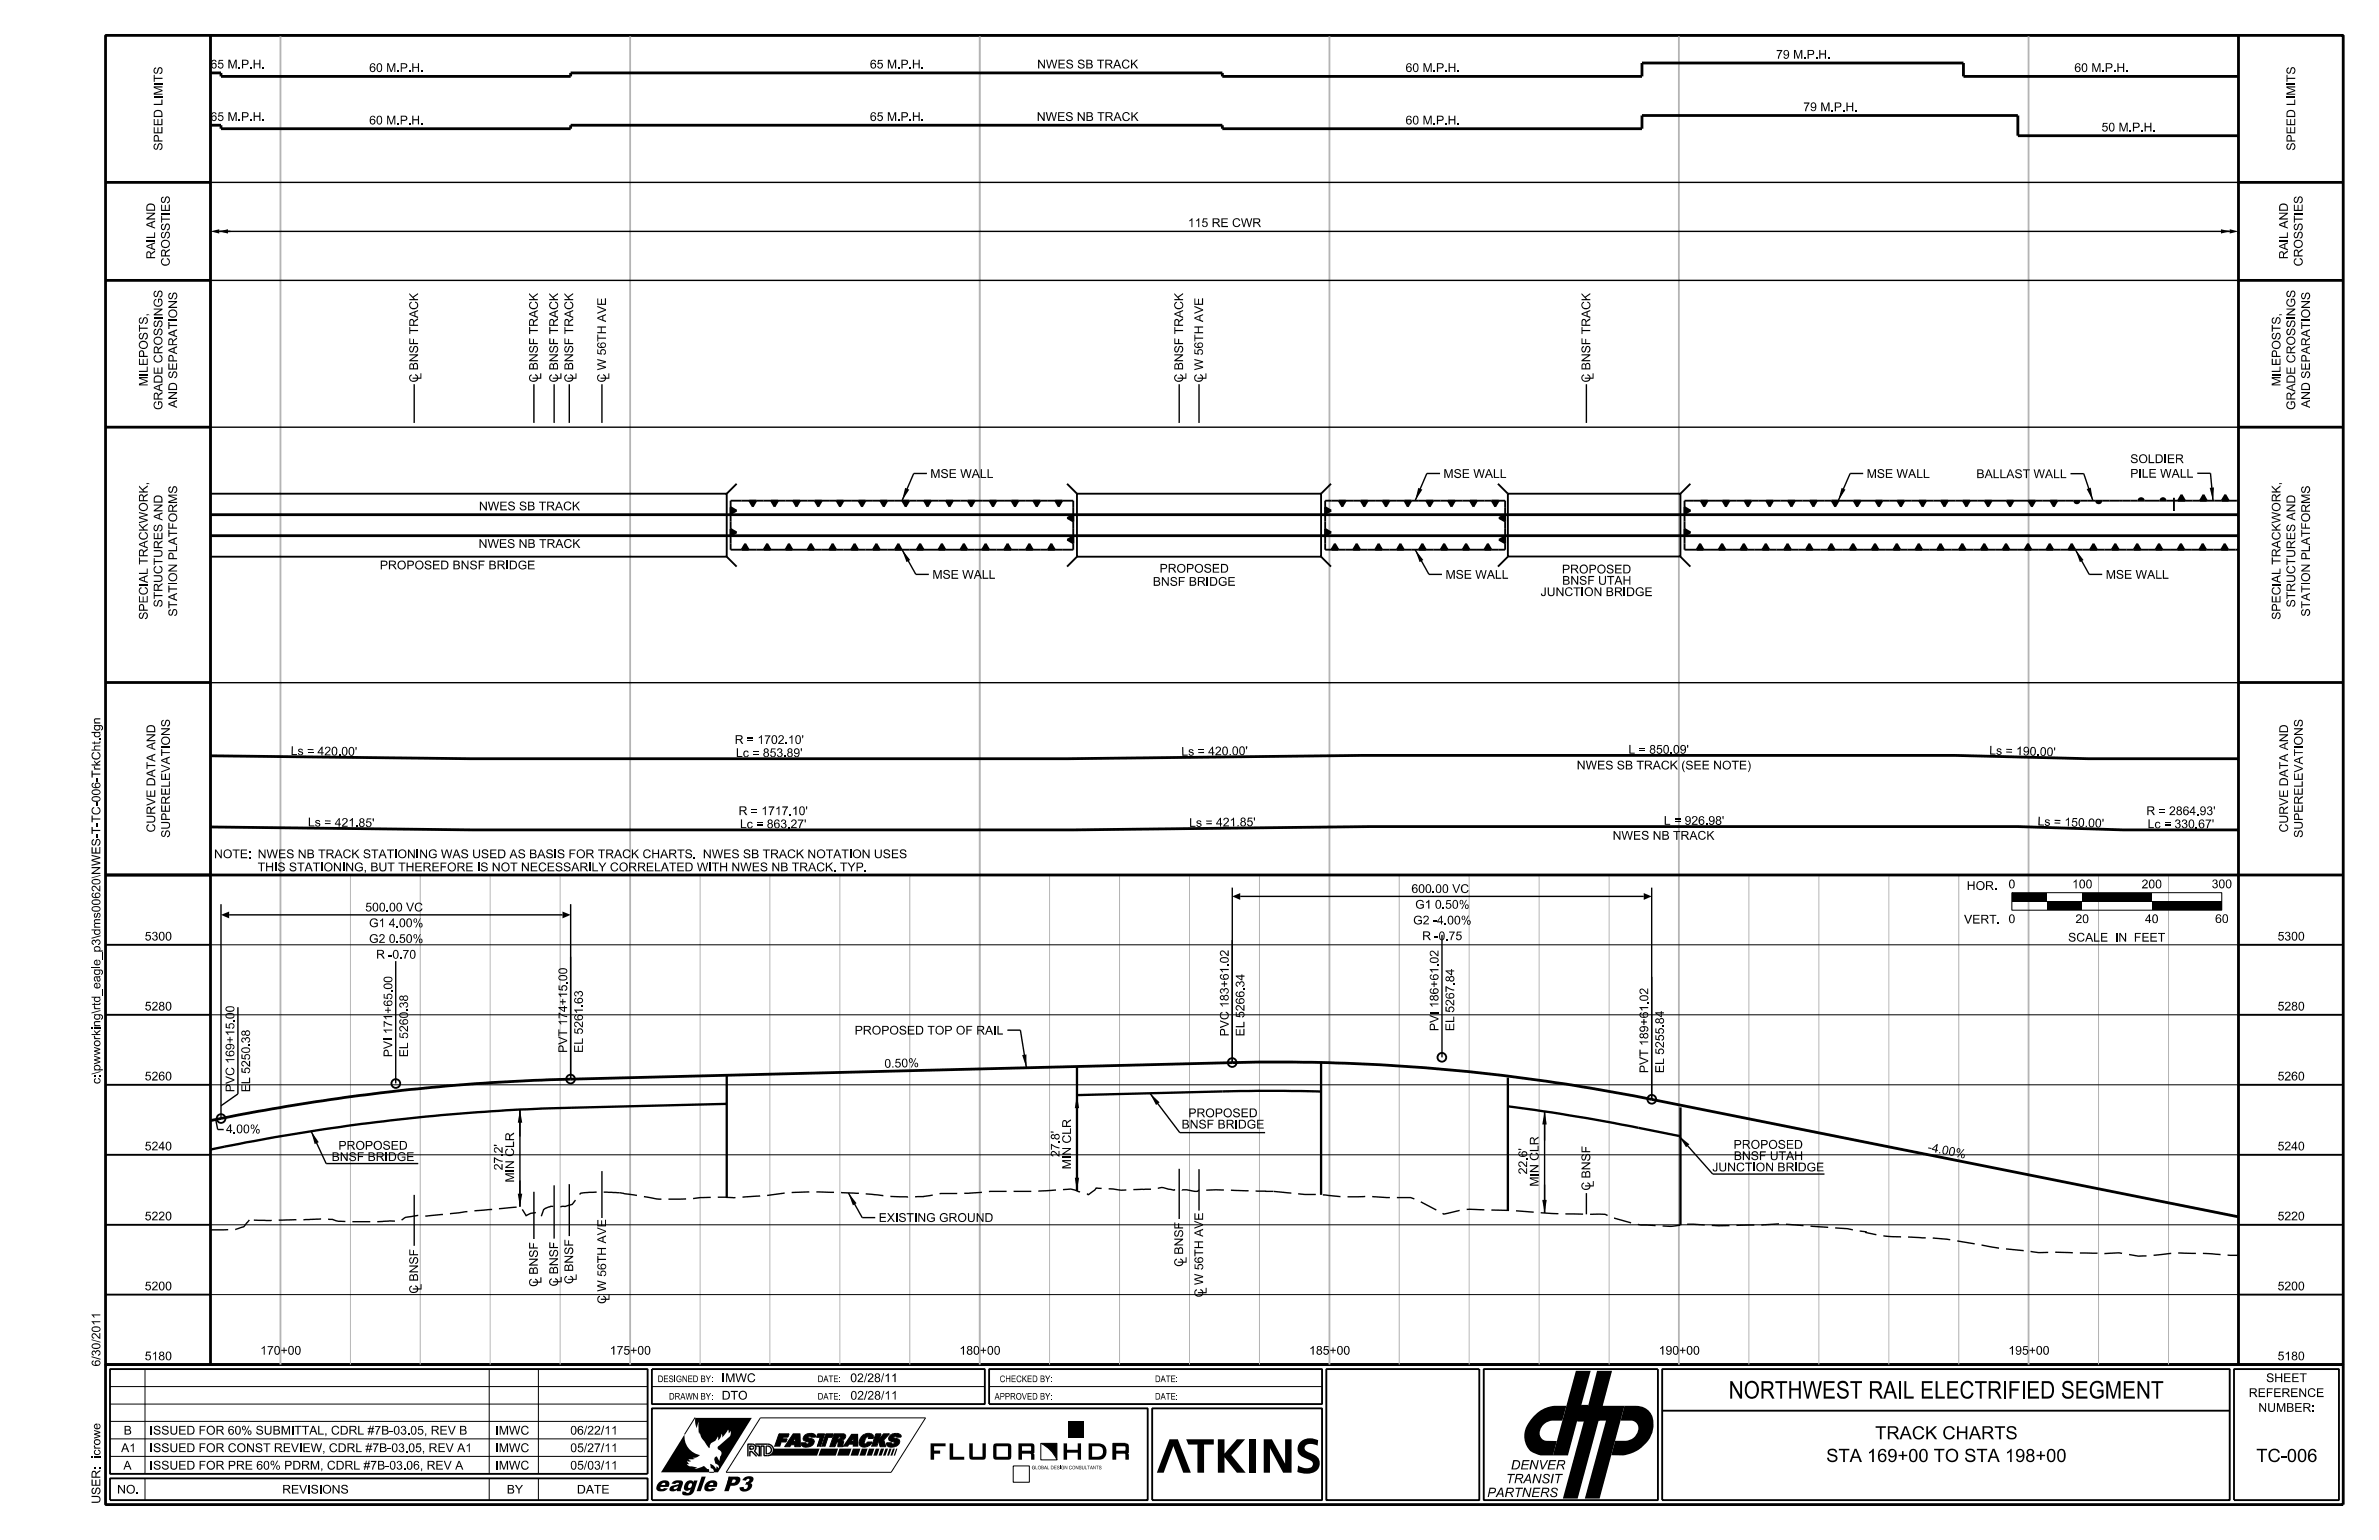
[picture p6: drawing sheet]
<svg xmlns="http://www.w3.org/2000/svg" width="432mm" height="279mm" viewBox="0 0 432 279" stroke-linecap="round" stroke-linejoin="round" font-family="sans-serif">
<defs><g id="words">
<text font-size="3.2" x="313.8" y="253.7">NORTHWEST RAIL ELECTRIFIED SEGMENT</text>
<text font-size="2.7" x="118.7" y="270.6">eagle P3</text>
<g font-size="2.4">
<text x="340.4" y="261.1">TRACK CHARTS</text>
<text x="331.5" y="265.2">STA 169+00 TO STA 198+00</text>
<text x="409.5" y="265.2">TC-006</text>
</g>
<g font-size="1.7">
<text x="273.3" y="269.1">TRANSIT</text>
<text x="274.2" y="266.6">DENVER</text>
<text x="269.9" y="271.6">PARTNERS</text>
</g>
<g font-size="1.6">
<text x="322.4" y="10.6">79 M.P.H.</text>
<text x="29.5" y="17.4" transform="rotate(-90 29.5 17.4)">MI</text>
<text x="29.5" y="14.9" transform="rotate(-90 29.5 14.9)">TS</text>
<text x="38.2" y="12.4">65 M.P.H.</text>
<text x="67" y="13.1">60 M.P.H.</text>
<text x="157.9" y="12.4">65 M.P.H.</text>
<text x="188.2" y="12.4">NWES SB TRACK</text>
<text x="255.1" y="13.1">60 M.P.H.</text>
<text x="376.5" y="13.1">60 M.P.H.</text>
<text x="416.6" y="17.4" transform="rotate(-90 416.6 17.4)">MI</text>
<text x="416.6" y="14.9" transform="rotate(-90 416.6 14.9)">TS</text>
<text x="38.2" y="21.9">65 M.P.H.</text>
<text x="67" y="22.6">60 M.P.H.</text>
<text x="157.9" y="21.9">65 M.P.H.</text>
<text x="188.2" y="21.9">NWES NB TRACK</text>
<text x="255.1" y="22.6">60 M.P.H.</text>
<text x="327.3" y="20.2">79 M.P.H.</text>
<text x="381.4" y="23.8">50 M.P.H.</text>
<text x="29.5" y="27.3" transform="rotate(-90 29.5 27.3)">SPEED LI</text>
<text x="416.6" y="27.3" transform="rotate(-90 416.6 27.3)">SPEED LI</text>
<text x="30.8" y="38.5" transform="rotate(-90 30.8 38.5)">ES</text>
<text x="215.6" y="41.2">115 RE CWR</text>
<text x="417.9" y="38.5" transform="rotate(-90 417.9 38.5)">ES</text>
<text x="28.1" y="47" transform="rotate(-90 28.1 47)">RAI</text>
<text x="28.1" y="43.3" transform="rotate(-90 28.1 43.3)">LAND</text>
<text x="415.3" y="47" transform="rotate(-90 415.3 47)">RAI</text>
<text x="415.3" y="43.3" transform="rotate(-90 415.3 43.3)">LAND</text>
<text x="30.8" y="48.3" transform="rotate(-90 30.8 48.3)">CROSSTI</text>
<text x="417.9" y="48.3" transform="rotate(-90 417.9 48.3)">CROSSTI</text>
<text x="29.5" y="57.4" transform="rotate(-90 29.5 57.4)">NGS</text>
<text x="32.2" y="57.8" transform="rotate(-90 32.2 57.8)">ONS</text>
<text x="416.6" y="57.4" transform="rotate(-90 416.6 57.4)">NGS</text>
<text x="419.3" y="57.8" transform="rotate(-90 419.3 57.8)">ONS</text>
<text x="110" y="64.5" transform="rotate(-90 110 64.5)">56TH AVE</text>
<text x="218.4" y="64.5" transform="rotate(-90 218.4 64.5)">56TH AVE</text>
<text x="26.8" y="70.1" transform="rotate(-90 26.8 70.1)">MIEPOSTS,</text>
<text x="26.8" y="67.6" transform="rotate(-90 26.8 67.6)">L</text>
<text x="75.9" y="69.4" transform="rotate(-90 75.9 69.4)">C BNSF TRACK</text>
<text x="76.5" y="68.9" transform="rotate(-90 76.5 68.9)">L</text>
<text x="97.6" y="69.4" transform="rotate(-90 97.6 69.4)">C BNSF TRACK</text>
<text x="98.2" y="68.9" transform="rotate(-90 98.2 68.9)">L</text>
<text x="101.3" y="69.4" transform="rotate(-90 101.3 69.4)">C BNSF TRACK</text>
<text x="101.9" y="68.9" transform="rotate(-90 101.9 68.9)">L</text>
<text x="104" y="69.4" transform="rotate(-90 104 69.4)">C BNSF TRACK</text>
<text x="104.6" y="68.9" transform="rotate(-90 104.6 68.9)">L</text>
<text x="110" y="69.4" transform="rotate(-90 110 69.4)">C W</text>
<text x="110.6" y="68.9" transform="rotate(-90 110.6 68.9)">L</text>
<text x="214.7" y="69.4" transform="rotate(-90 214.7 69.4)">C BNSF TRACK</text>
<text x="215.4" y="68.9" transform="rotate(-90 215.4 68.9)">L</text>
<text x="218.4" y="69.4" transform="rotate(-90 218.4 69.4)">C W</text>
<text x="219" y="68.9" transform="rotate(-90 219 68.9)">L</text>
<text x="288.6" y="69.4" transform="rotate(-90 288.6 69.4)">C BNSF TRACK</text>
<text x="289.3" y="68.9" transform="rotate(-90 289.3 68.9)">L</text>
<text x="413.9" y="70.1" transform="rotate(-90 413.9 70.1)">MIEPOSTS,</text>
<text x="413.9" y="67.6" transform="rotate(-90 413.9 67.6)">L</text>
<text x="29.5" y="74.4" transform="rotate(-90 29.5 74.4)">GRADE CROSSI</text>
<text x="32.2" y="74" transform="rotate(-90 32.2 74)">AND SEPARATI</text>
<text x="416.6" y="74.4" transform="rotate(-90 416.6 74.4)">GRADE CROSSI</text>
<text x="419.3" y="74" transform="rotate(-90 419.3 74)">AND SEPARATI</text>
<text x="168.9" y="86.7">MSE WALL</text>
<text x="262" y="86.7">MSE WALL</text>
<text x="338.8" y="86.7">MSE WALL</text>
<text x="358.7" y="86.7">BALLAST WALL</text>
<text x="386.6" y="86.7">PILE WALL</text>
<text x="386.6" y="84">SOLDIER</text>
<text x="86.9" y="92.6">NWES SB TRACK</text>
<text x="86.9" y="99.4">NWES NB TRACK</text>
<text x="26.8" y="105.8" transform="rotate(-90 26.8 105.8)">ALTRACKW ORK,</text>
<text x="32.2" y="105.6" transform="rotate(-90 32.2 105.6)">ON PLATFORMS</text>
<text x="69" y="103.3">PROPOSED BNSF BRIDGE</text>
<text x="169.2" y="105">MSE WALL</text>
<text x="209.2" y="106.3">BNSF BRIDGE</text>
<text x="210.5" y="103.9">PROPOSED</text>
<text x="262.4" y="105">MSE WALL</text>
<text x="283.5" y="104">PROPOSED</text>
<text x="283.5" y="106.1">BNSF UTAH</text>
<text x="382.2" y="105">MSE WALL</text>
<text x="413.9" y="105.8" transform="rotate(-90 413.9 105.8)">ALTRACKW ORK,</text>
<text x="419.3" y="105.6" transform="rotate(-90 419.3 105.6)">ON PLATFORMS</text>
<text x="26.8" y="112.4" transform="rotate(-90 26.8 112.4)">SPECI</text>
<text x="29.5" y="110.2" transform="rotate(-90 29.5 110.2)">STRUCTURES AND</text>
<text x="32.2" y="111.9" transform="rotate(-90 32.2 111.9)">STATI</text>
<text x="279.6" y="108.1">JUNCTION BRIDGE</text>
<text x="413.9" y="112.4" transform="rotate(-90 413.9 112.4)">SPECI</text>
<text x="416.6" y="110.2" transform="rotate(-90 416.6 110.2)">STRUCTURES AND</text>
<text x="419.3" y="111.9" transform="rotate(-90 419.3 111.9)">STATI</text>
<text x="18.2" y="134.5" transform="rotate(-90 18.2 134.5)">.gn</text>
<text x="30.8" y="135.3" transform="rotate(-90 30.8 135.3)">ONS</text>
<text x="52.8" y="137" transform="rotate(1 52.8 137)">L s =</text>
<text x="58.1" y="137" transform="rotate(1 58.1 137)">4 2 0 .0 0 ’</text>
<text x="133.3" y="135">R = 1702.10’</text>
<text x="133.6" y="137.4">Lc = 853.89’</text>
<text x="214.4" y="137.1" transform="rotate(-1 214.4 137.1)">L s =</text>
<text x="219.8" y="137.1" transform="rotate(-1 219.8 137.1)">4 2 0 .0 0 ’</text>
<text x="295.6" y="136.7">L = 850.09’</text>
<text x="361" y="136.9" transform="rotate(1 361 136.9)">Ls = 1</text>
<text x="367.1" y="137.1" transform="rotate(1 367.1 137.1)">9</text>
<text x="368.4" y="137.1" transform="rotate(1 368.4 137.1)">0 .0</text>
<text x="371.5" y="137.2" transform="rotate(1 371.5 137.2)">0 ’</text>
<text x="418" y="135.3" transform="rotate(-90 418 135.3)">ONS</text>
<text x="18.2" y="141.1" transform="rotate(-90 18.2 141.1)">TrChtd</text>
<text x="18.2" y="139" transform="rotate(-90 18.2 139)">k</text>
<text x="286.2" y="139.6">NWES SB TRACK (SEE NOTE)</text>
<text x="18.2" y="149.3" transform="rotate(-90 18.2 149.3)">TC-</text>
<text x="18.2" y="145.6" transform="rotate(-90 18.2 145.6)">006-</text>
<text x="55.9" y="149.9" transform="rotate(1 55.9 149.9)">L s =</text>
<text x="61.2" y="150" transform="rotate(1 61.2 150)">4 2 1 .8 5 ’</text>
<text x="134.1" y="147.9">R = 1717.10’</text>
<text x="221.2" y="150" transform="rotate(-1 221.2 150)">4 2 1 .8 5 ’</text>
<text x="302" y="149.7">L = 926.98’</text>
<text x="369.8" y="149.8" transform="rotate(2 369.8 149.8)">Ls = 1</text>
<text x="375.9" y="150" transform="rotate(2 375.9 150)">5</text>
<text x="377.1" y="150" transform="rotate(2 377.1 150)">0 .0</text>
<text x="389.6" y="147.9">R = 2864.93’</text>
<text x="18.2" y="151.3" transform="rotate(-90 18.2 151.3)">T-</text>
<text x="28.2" y="151" transform="rotate(-90 28.2 151)">CURVE DATA AND</text>
<text x="30.8" y="152" transform="rotate(-90 30.8 152)">SUPERELEVATI</text>
<text x="38.8" y="155.7">NOTE:NWES NB TRACK STATIONING WAS USED AS BASIS FOR TRACK CHARTS.</text>
<text x="127.8" y="155.7">NWES SB TRACK NOTATION USES</text>
<text x="134.3" y="150.3">Lc = 863.27’</text>
<text x="215.8" y="150" transform="rotate(-1 215.8 150)">L s =</text>
<text x="292.7" y="152.3">NWES NB TRACK</text>
<text x="380.2" y="150.1" transform="rotate(2 380.2 150.1)">0 ’</text>
<text x="389.8" y="150.3">Lc = 330.67’</text>
<text x="415.3" y="151" transform="rotate(-90 415.3 151)">CURVE DATA AND</text>
<text x="418" y="152" transform="rotate(-90 418 152)">SUPERELEVATI</text>
<text x="18.2" y="158.7" transform="rotate(-90 18.2 158.7)">NW ES-</text>
<text x="46.8" y="158.1">THIS STATIONING, BUT THEREFORE IS NOT NECESSARILY CORRELATED WITH NWES NB TRACK. TYP.</text>
<text x="357" y="161.5">HOR. 0</text>
<text x="376.1" y="161.2">100</text>
<text x="388.7" y="161.2">200</text>
<text x="401.4" y="161.1">300</text>
<text x="66.3" y="165.4">500.00 VC</text>
<text x="256.2" y="162">600.00 VC</text>
<text x="256.5" y="167.7">G2 -4.00%</text>
<text x="256.9" y="164.9">G1 0.50%</text>
<text x="356.5" y="167.6">VERT. 0</text>
<text x="376.7" y="167.5">20</text>
<text x="389.3" y="167.5">40</text>
<text x="402" y="167.5">60</text>
<text x="18.2" y="169.7" transform="rotate(-90 18.2 169.7)">d</text>
<text x="26.3" y="170.6">5300</text>
<text x="67" y="168.2">G1 4.00%</text>
<text x="67" y="171.1">G2 0.50%</text>
<text x="68.3" y="173.9">R -0.70</text>
<text x="258.1" y="170.6">R -0.75</text>
<text x="375.4" y="170.8">SCALE</text>
<text x="384" y="170.8">IN</text>
<text x="387.6" y="170.8">FEET</text>
<text x="413.4" y="170.6">5300</text>
<text x="18.2" y="175.2" transform="rotate(-90 18.2 175.2)">e</text>
<text x="71.2" y="179.5" transform="rotate(-90 71.2 179.5)">0</text>
<text x="102.9" y="178" transform="rotate(-90 102.9 178)">0</text>
<text x="223" y="174.8" transform="rotate(-90 223 174.8)">0</text>
<text x="225.9" y="179.2" transform="rotate(-90 225.9 179.2)">3</text>
<text x="261.1" y="174.8" transform="rotate(-90 261.1 174.8)">0</text>
<text x="263.9" y="178.2" transform="rotate(-90 263.9 178.2)">8</text>
<text x="18.2" y="183.3" transform="rotate(-90 18.2 183.3)">rd</text>
<text x="26.3" y="183.3">5280</text>
<text x="42.5" y="184.9" transform="rotate(-90 42.5 184.9)">00</text>
<text x="74.1" y="182.9" transform="rotate(-90 74.1 182.9)">3</text>
<text x="105.8" y="184" transform="rotate(-90 105.8 184)">1.3</text>
<text x="105.8" y="182.1" transform="rotate(-90 105.8 182.1)">6</text>
<text x="263.9" y="183.8" transform="rotate(-90 263.9 183.8)">5267.4</text>
<text x="299.2" y="181.7" transform="rotate(-90 299.2 181.7)">0</text>
<text x="302" y="185.8" transform="rotate(-90 302 185.8)">8</text>
<text x="413.4" y="183.3">5280</text>
<text x="18.2" y="187.9" transform="rotate(-90 18.2 187.9)">kn</text>
<text x="45.4" y="189.3" transform="rotate(-90 45.4 189.3)">3</text>
<text x="71.2" y="191.8" transform="rotate(-90 71.2 191.8)">PVI171+65.0</text>
<text x="74.1" y="191.8" transform="rotate(-90 74.1 191.8)">EL5260.8</text>
<text x="102.9" y="191" transform="rotate(-90 102.9 191)">PVT 174+15.0</text>
<text x="105.8" y="191" transform="rotate(-90 105.8 191)">EL526</text>
<text x="155.1" y="187.7">PROPOSED TOP OF RAIL</text>
<text x="223" y="188" transform="rotate(-90 223 188)">PVC 183+61.2</text>
<text x="225.9" y="188" transform="rotate(-90 225.9 188)">EL5266.4</text>
<text x="261.1" y="187.1" transform="rotate(-90 261.1 187.1)">PVI186+61.2</text>
<text x="263.9" y="187.1" transform="rotate(-90 263.9 187.1)">EL</text>
<text x="18.2" y="196.7" transform="rotate(-90 18.2 196.7)">c:p</text>
<text x="18.2" y="195" transform="rotate(-90 18.2 195)">\wworig\t_eagl_p3\ms00620\</text>
<text x="26.3" y="196">5260</text>
<text x="42.5" y="196.7" transform="rotate(-90 42.5 196.7)">VC 169+15.</text>
<text x="45.4" y="196.7" transform="rotate(-90 45.4 196.7)">L5250.8</text>
<text x="160.5" y="193.7" transform="rotate(-1 160.5 193.7)">0 .5 0 %</text>
<text x="299.2" y="194.7" transform="rotate(-90 299.2 194.7)">PVT 189+61.2</text>
<text x="302" y="194.7" transform="rotate(-90 302 194.7)">EL5255.4</text>
<text x="413.4" y="196">5260</text>
<text x="42.5" y="198.2" transform="rotate(-90 42.5 198.2)">P</text>
<text x="45.4" y="198.2" transform="rotate(-90 45.4 198.2)">E</text>
<text x="215.7" y="202.7">PROPOSED</text>
<text x="26.3" y="208.7">5240</text>
<text x="41" y="205.6">4.00%</text>
<text x="61.4" y="208.6">PROPOSED</text>
<text x="91.2" y="209.2" transform="rotate(-90 91.2 209.2)">2</text>
<text x="192.3" y="209.9" transform="rotate(-90 192.3 209.9)">27.’</text>
<text x="192.3" y="206.8" transform="rotate(-90 192.3 206.8)">8</text>
<text x="194.4" y="209.7" transform="rotate(-90 194.4 209.7)">N CLR</text>
<text x="214.5" y="204.8">BNSF BRIDGE</text>
<text x="277.2" y="210" transform="rotate(-90 277.2 210)">6</text>
<text x="288.6" y="209.2" transform="rotate(-90 288.6 209.2)">F</text>
<text x="314.7" y="208.4">PROPOSED</text>
<text x="349.8" y="208.8" transform="rotate(11 349.8 208.8)">-4 .0</text>
<text x="353.5" y="209.6" transform="rotate(11 353.5 209.6)">0 %</text>
<text x="413.4" y="208.7">5240</text>
<text x="60.2" y="210.6">BNSF BRIDGE</text>
<text x="93.3" y="214.6" transform="rotate(-90 93.3 214.6)">MI</text>
<text x="93.3" y="212.1" transform="rotate(-90 93.3 212.1)">N CLR</text>
<text x="194.4" y="212.1" transform="rotate(-90 194.4 212.1)">MI</text>
<text x="277.2" y="213.1" transform="rotate(-90 277.2 213.1)">22.’</text>
<text x="279.3" y="215.3" transform="rotate(-90 279.3 215.3)">MI</text>
<text x="279.3" y="212.8" transform="rotate(-90 279.3 212.8)">N CLR</text>
<text x="289.3" y="215.4" transform="rotate(-90 289.3 215.4)">L</text>
<text x="310.8" y="212.5">JUNCTION BRIDGE</text>
<text x="314.7" y="210.5">BNSF UTAH</text>
<text x="26.3" y="221.4">5220</text>
<text x="159.5" y="221.7">EXISTING GROUND</text>
<text x="288.6" y="216" transform="rotate(-90 288.6 216)">C BNS</text>
<text x="413.4" y="221.4">5220</text>
<text x="97.6" y="233.5" transform="rotate(-90 97.6 233.5)">C BNSF</text>
<text x="98.3" y="232.9" transform="rotate(-90 98.3 232.9)">L</text>
<text x="101.3" y="233.4" transform="rotate(-90 101.3 233.4)">C BNSF</text>
<text x="101.9" y="232.8" transform="rotate(-90 101.9 232.8)">L</text>
<text x="104" y="233" transform="rotate(-90 104 233)">C BNSF</text>
<text x="104.7" y="232.4" transform="rotate(-90 104.7 232.4)">L</text>
<text x="110" y="231.6" transform="rotate(-90 110 231.6)">56TH AVE</text>
<text x="214.7" y="229.8" transform="rotate(-90 214.7 229.8)">C BNSF</text>
<text x="215.4" y="229.3" transform="rotate(-90 215.4 229.3)">L</text>
<text x="218.4" y="230.5" transform="rotate(-90 218.4 230.5)">56TH AVE</text>
<text x="26.3" y="234.1">5200</text>
<text x="75.9" y="234.7" transform="rotate(-90 75.9 234.7)">C BNSF</text>
<text x="76.5" y="234.1" transform="rotate(-90 76.5 234.1)">L</text>
<text x="110" y="236.6" transform="rotate(-90 110 236.6)">C</text>
<text x="110" y="234.4" transform="rotate(-90 110 234.4)">W</text>
<text x="110.6" y="236" transform="rotate(-90 110.6 236)">L</text>
<text x="218.4" y="235.4" transform="rotate(-90 218.4 235.4)">C W</text>
<text x="219" y="234.8" transform="rotate(-90 219 234.8)">L</text>
<text x="413.4" y="234.1">5200</text>
<text x="18.2" y="243" transform="rotate(-90 18.2 243)">2</text>
<text x="47.2" y="245.8">170+00</text>
<text x="110.7" y="245.8">175+00</text>
<text x="174.1" y="245.8">180+00</text>
<text x="237.6" y="245.8">185+00</text>
<text x="301.1" y="245.8">190+00</text>
<text x="364.5" y="245.8">195+00</text>
<text x="18.2" y="247.9" transform="rotate(-90 18.2 247.9)">6/0/011</text>
<text x="18.2" y="246.1" transform="rotate(-90 18.2 246.1)">3</text>
<text x="26.3" y="246.8">5180</text>
<text x="131" y="250.8">IMWC</text>
<text x="154.3" y="250.8">02/28/11</text>
<text x="411.3" y="250.8">SHEET</text>
<text x="413.4" y="246.8">5180</text>
<text x="131" y="253.9">DTO</text>
<text x="154.4" y="253.9">02/28/11</text>
<text x="408.2" y="253.5">REFERENCE</text>
<text x="409.9" y="256.2">NUMBER:</text>
<text x="22" y="263.4">A1</text>
<text x="22.5" y="260.3">B</text>
<text x="27.2" y="263.4">ISSUED FOR CONST REVIEW, CDRL #7B-03.05, REV A1</text>
<text x="27.2" y="260.3">ISSUED FOR 60% SUBMITTAL, CDRL #7B-03.05, REV B</text>
<text x="89.9" y="260.3">IMWC</text>
<text x="89.9" y="263.4">IMWC</text>
<text x="103.5" y="263.4">05/27/11</text>
<text x="103.5" y="260.3">06/22/11</text>
<text x="18.2" y="264.1" transform="rotate(-90 18.2 264.1)">cowe</text>
<text x="22.4" y="266.6">A</text>
<text x="27.2" y="266.6">ISSUED FOR PRE 60% PDRM, CDRL #7B-03.06, REV A</text>
<text x="89.9" y="266.6">IMWC</text>
<text x="103.5" y="266.6">05/03/11</text>
<text x="18.2" y="272.8" transform="rotate(-90 18.2 272.8)">USER: ir</text>
<text x="21.3" y="271">NO.</text>
<text x="51.2" y="271">REVISIONS</text>
<text x="92" y="271">BY</text>
<text x="104.7" y="271">DATE</text>
</g>
<g font-size="1.2">
<text x="119.4" y="250.8">DESIGNED BY:</text>
<text x="148.4" y="250.8">DATE:</text>
<text x="181.5" y="250.8">CHECKED BY:</text>
<text x="209.6" y="250.8">DATE:</text>
<text x="121.4" y="253.9">DRAWN BY:</text>
<text x="148.4" y="253.9">DATE:</text>
<text x="180.5" y="253.9">APPROVED BY:</text>
<text x="209.6" y="253.9">DATE:</text>
</g>
<text font-size=".6" x="187.3" y="266.6">GLOBAL DESIGN CONSULTANTS</text>
</g></defs>
<g fill="none" stroke="#000" stroke-width=".34">
<path d="M38.2 89.6h93.7v11.4h-93.7M132.6 90.8h62.2v8.9h-62.2zM132.6 92l1.1 .6-1.1 .7M132.6 96l1.1 .6-1.1 .6M133.7 87.8l-1.8 1.8M134.6 99.7l.7-1.1 .6 1.1M137.3 90.8l-.7 1.1-.6-1.1M138.6 99.7l.6-1.1 .7 1.1M141.2 90.8l-.6 1.1-.7-1.1M142.6 99.7l.6-1.1 .6 1.1M145.2 90.8l-.6 1.1-.7-1.1M146.5 99.7l.7-1.1 .6 1.1"/>
<path d="M149.2 90.8l-.7 1.1-.6-1.1M150.5 99.7l.6-1.1 .7 1.1M153.1 90.8l-.6 1.1-.7-1.1M154.5 99.7l.6-1.1 .7 1.1M157.1 90.8l-.6 1.1-.7-1.1M158.4 99.7l.7-1.1 .6 1.1M161 90.8l-.6 1.1-.6-1.1M162.4 99.7l.7-1.1 .6 1.1M165 90.8l-.6 1.1-.6-1.1M166.4 99.7l.6-1.1 .6 1.1M169 90.8l-.7 1.1-.6-1.1M170.3 99.7l.7-1.1 .6 1.1"/>
<path d="M173 90.8l-.7 1.1-.6-1.1M174.3 99.7l.6-1.1 .7 1.1M176.9 90.8l-.6 1.1-.7-1.1M178.3 99.7l.6-1.1 .6 1.1M180.9 90.8l-.7 1.1-.6-1.1M182.2 99.7l.7-1.1 .6 1.1M184.9 90.8l-.7 1.1-.6-1.1M186.2 99.7l.6-1.1 .7 1.1M188.8 90.8l-.6 1.1-.7-1.1M190.2 99.7l.6-1.1 .7 1.1M192.8 90.8l-.6 1.1-.7-1.1M193.7 87.8l1.8 1.8"/>
<path d="M194.8 97.3l-1.1 .6 1.1 .7M194.8 93.3l-1.1 .7 1.1 .6M195.5 89.6h44.3v11.4h-44.3zM240.5 90.8h32.7v8.9h-32.7zM240.5 92l1.1 .6-1.1 .7M240.5 96l1.1 .6-1.1 .6M241.6 87.8l-1.8 1.8M241.7 99.7l.6-1.1 .6 1.1M244.3 90.8l-.7 1.1-.6-1.1M245.6 99.7l.6-1.1 .7 1.1M248.2 90.8l-.6 1.1-.6-1.1M249.6 99.7l.6-1.1 .7 1.1"/>
<path d="M252.2 90.8l-.6 1.1-.7-1.1M253.5 99.7l.7-1.1 .6 1.1M256.2 90.8l-.7 1.1-.6-1.1M257.5 99.7l.7-1.1 .6 1.1M260.1 90.8l-.6 1.1-.6-1.1M261.5 99.7l.6-1.1 .6 1.1M264.1 90.8l-.6 1.1-.7-1.1M265.5 99.7l.6-1.1 .6 1.1M268.1 90.8l-.7 1.1-.6-1.1M269.4 99.7l.7-1.1 .6 1.1M271.9 87.8l1.8 1.8M272 90.8l-.6 1.1-.6-1.1"/>
<path d="M273.2 97.3l-1.1 .6 1.1 .7M273.2 93.3l-1.1 .7 1.1 .6M273.7 89.6h31.3v11.4h-31.3zM305.8 92l1 .6-1 .7M305.8 96l1 .6-1 .6M306.8 87.8l-1.8 1.8M307.9 99.7l.7-1.1 .6 1.1M310 90.8l-.7 1.1-.6-1.1M311.9 99.7l.7-1.1 .6 1.1M313.9 90.8l-.6 1.1-.7-1.1M315.9 99.7l.6-1.1 .6 1.1M317.9 90.8l-.6 1.1-.7-1.1"/>
<path d="M319.9 99.7l.6-1.1 .6 1.1M321.8 90.8l-.6 1.1-.6-1.1M323.8 99.7l.6-1.1 .7 1.1M325.8 90.8l-.6 1.1-.7-1.1M327.8 99.7l.6-1.1 .6 1.1M329.8 90.8l-.7 1.1-.6-1.1M331.8 99.7l.6-1.1 .6 1.1M333.7 90.8l-.6 1.1-.6-1.1M335.7 99.7l.6-1.1 .7 1.1M337.7 90.8l-.6 1.1-.7-1.1M339.7 99.7l.6-1.1 .7 1.1M341.7 90.8l-.7 1.1-.6-1.1"/>
<path d="M343.6 99.7l.7-1.1 .6 1.1M345.7 90.8l-.7 1.1-.6-1.1M347.6 99.7l.7-1.1 .6 1.1M349.6 90.8l-.6 1.1-.7-1.1M351.6 99.7l.6-1.1 .6 1.1M353.6 90.8l-.7 1.1-.6-1.1M355.5 99.7l.7-1.1 .6 1.1M357.5 90.8l-.6 1.1-.6-1.1M359.5 99.7l.7-1.1 .6 1.1M361.5 90.8l-.6 1.1-.7-1.1M363.5 99.7l.6-1.1 .6 1.1M365.5 90.8l-.7 1.1-.6-1.1"/>
<path d="M367.5 99.7l.6-1.1 .6 1.1M369.4 90.8l-.6 1.1-.6-1.1M371.4 99.7l.6-1.1 .7 1.1M373.4 90.8l-.6 1.1-.7-1.1M375.4 99.7l.6-1.1 .7 1.1M379.3 99.7l.7-1.1 .6 1.1M383.3 99.7l.6-1.1 .7 1.1M387.3 99.7l.6-1.1 .6 1.1M391.2 99.7l.7-1.1 .6 1.1M394.6 90.3v2.4M395.2 99.7l.7-1.1 .6 1.1M396.6 90.8l-.6-1.1-.7 1.1"/>
<path d="M399.2 99.7l.6-1.1 .6 1.1M400.5 90.8l-.6-1.1-.6 1.1M403.2 99.7l.6-1.1 .6 1.1M404.5 90.8l-.6-1.1-.6 1.1M406.3 90.8h-100.5v8.9h100.5M131.9 101l1.8 1.8M195.5 101l-1.8 1.8M239.8 101l1.8 1.8M273.7 101l-1.8 1.8M305 101l1.8 1.8M19.2 158.8h19M406.3 158.8h19"/>
<path d="M19.2 171.4h19M406.3 171.4h19M19.2 184.1h19M19.2 196.8h19M406.3 184.1h19M406.3 196.8h19M19.2 209.5h19M406.3 209.5h19M19.2 222.2h19M19.2 234.9h19M406.3 222.2h19M406.3 234.9h19"/>
<path d="M20 248.4h97.5v19h-97.5zM118.3 248.4h60.5v6.3h-60.5zM118.3 255.5h90v16.7h-90zM179.5 248.4h60.5v6.3h-60.5zM209.1 255.5h30.9v16.7h-30.9zM240.7 248.4h27.8v23.8h-27.8zM269.3 248.4h31.6v23.8h-31.6zM287 255.1h1.3l-.8 2.6h-1.2zM290.9 255.1l-.7 2.6M301.7 255.9h103M301.7 248.4h103v23.8h-103zM405.5 248.4h19v23.8h-19z"/>
<path d="M20 268.2h97.5v4h-97.5z"/>
<circle cx="71.8" cy="196.6" r=".8"/>
<circle cx="103.6" cy="195.8" r=".79"/>
<circle cx="223.6" cy="192.8" r=".79"/>
<circle cx="261.7" cy="191.8" r=".79"/>
<circle cx="299.8" cy="199.4" r=".8"/>
<circle cx="40.1" cy="202.9" r=".8"/>
</g>
<g fill="none" stroke="#000" stroke-width=".18">
<path d="M38.2 158.8h368.1M38.2 171.4h368.1M365.2 162h38.1v3.1h-38.1zM38.2 184.1h368.1M38.2 196.8h368.1M38.2 209.5h368.1M38.2 222.2h368.1M38.2 234.9h368.1M20 251.6h97.5M20 254.7h97.5M20 257.9h97.5M26.3 248.4v19"/>
<path d="M88.8 248.4v19M97.7 248.4v19M118.3 251.6h60.5M126.2 257.2l-2 3M138 257.2h30l-6.3 9.9h-29.9zM179.5 251.6h60.5M20 261.1h97.5M20 264.2h97.5M26.3 268.2v4M88.8 268.2v4M97.7 268.2v4M128.7 267.1h.9"/>
<path d="M141.9 261.6h.8l.2-.5h-.8l.1-.4h.8l.2-.6h-1.8l-.8 2.4M144 260.1h1.2l.1 2.4h-1v-.4h-.7l-.2 .4h-1zM144.4 260.7v.8h-.5zM146.1 260.4a1.47 1.47 0 0 1 1.9 .1v.2h-.9a.19 .19 0 0 0-.2-.1 .19 .19 0 0 0-.1 .3 .92 .92 0 0 1 1 .8 1.46 1.46 0 0 1-2.3 .4l-.1-.3h.9l.2 .2 .3-.2a.46 .46 0 0 0-.6-.3 .51 .51 0 0 1-.5-.4 .51 .51 0 0 1 .3-.6zM146.8 260.6h.1M148.3 262.5l.6-1.7h-.7l.2-.7h1.2l-.7 2.4M149.7 262.5l.6-1.7h.7l.2-.7h-1.3l-.8 2.4M151.4 260.1h1.5a.53 .53 0 0 1 .6 .6 .53 .53 0 0 1-.6 .5l.2 .3-.1 1h-.9v-.8l-.2-.1-.3 .9h-1zM152.2 260.7h.3a.3 .3 0 0 1-.1 .3 .3 .3 0 0 1-.4 .1zM154.9 260.7v.8h-.4zM156.9 261.8v-.1a1.17 1.17 0 0 1 .7-1v.3h.9a.89 .89 0 0 0-.4-.9 .89 .89 0 0 0-1.1 .1 1.66 1.66 0 0 0-1 2 1.46 1.46 0 0 0 2.3-.6h-.9l-.2 .3h-.2M156.9 261.8h.1"/>
<path d="M156.9 261.8v.1M156.9 261.9h.1M157 261.9h.1M159.1 262.5l.4-1 .2 1h1.1l-.4-1.2 1-1.2h-1l-.8 .9 .3-.9h-.9l-.8 2.4M161.6 260.4a1.39 1.39 0 0 1 2 .1l-.1 .2h-.8a.19 .19 0 0 0-.3-.1 .19 .19 0 0 0-.1 .3 .95 .95 0 0 1 1 .8 1.49 1.49 0 0 1-2.4 .4v-.3h1v.1l.3 .1a.2 .2 0 0 0 .1-.2 .2 .2 0 0 0-.2-.2l-.2-.1a.61 .61 0 0 1-.6-.4 .61 .61 0 0 1 .3-.7zM162.3 260.6h.1M183.9 266h2.9v2.9h-2.9zM188.9 261.9h2.9v3h-2.9zM188.9 261.9l1.5 1 .8 .9 .6 1.1M204.3 261.9h-2.3v2.9"/>
</g>
<g fill="none" stroke="#000" stroke-width=".51">
<path d="M19.2 6.4h406.1v241.2h-406.1zM38.2 6.4v241.2M38.2 13.2h1.9v.7h63.5v-.7h118.3v.7h76.1v-2.5h58.4v2.5h49.9M406.3 6.4v241.2M19.2 33.1h19M38.2 22.7h1.9v.7h63.5v-.7h118.3v.7h76.1v-2.4h68.3v3.6h40M406.3 33.1h19M19.2 50.9h19M406.3 50.9h19M19.2 77.5h19M406.3 77.5h19M38.2 93.4h368.1"/>
<path d="M38.2 97.2h368.1M19.2 123.8h19M38.2 137.1l47.2 .6h108.3l53.4-.6h107.9l24.1 .6h27.2M406.3 123.8h19M19.2 158.8h406.1M38.2 150l47.3 .6h109.6l53.5-.6h117.7l19 .6h21M38.2 203.3a371 371 0 0 1 65.4-7.5l120.1-3a343.3 343.3 0 0 1 76.1 6.7l106.5 21.3M19.2 247.6h406.1v25.4h-406.1z"/>
</g>
<g fill="#000">
<path d="M38.2 42l1.6-.4v.8zM39.8 42l1.6-.4v.8zM403.1 41.6l1.6 .4-1.6 .4zM404.7 41.6l1.6 .4-1.6 .4zM132.6 92l1.1 .6-1.1 .7zM132.6 96l1.1 .6-1.1 .6zM135.3 98.6l.6 1.1h-1.3zM136 90.8h1.3l-.7 1.1zM139.2 98.6l.7 1.1h-1.3zM139.9 90.8h1.3l-.6 1.1zM143.2 98.6l.6 1.1h-1.2zM143.9 90.8h1.3l-.6 1.1z"/>
<path d="M147.2 98.6l.6 1.1h-1.3zM147.9 90.8h1.3l-.7 1.1zM151.1 98.6l.7 1.1h-1.3zM151.8 90.8h1.3l-.6 1.1zM155.1 98.6l.7 1.1h-1.3zM155.8 90.8h1.3l-.6 1.1zM159.1 98.6l.6 1.1h-1.3zM159.8 90.8h1.2l-.6 1.1zM163.1 98.6l.6 1.1h-1.3zM163.8 90.8h1.2l-.6 1.1zM164.3 88.5l.7 .3-1.3 2zM167 98.6l.6 1.1h-1.2z"/>
<path d="M167.7 90.8h1.3l-.7 1.1zM171 98.6l.6 1.1h-1.3zM171.7 90.8h1.3l-.7 1.1zM174.9 98.6l.7 1.1h-1.3zM175.6 90.8h1.3l-.6 1.1zM178.9 98.6l.6 1.1h-1.2zM179.6 90.8h1.3l-.7 1.1zM182.9 98.6l.6 1.1h-1.3zM183.6 90.8h1.3l-.7 1.1zM186.8 98.6l.7 1.1h-1.3zM187.5 90.8h1.3l-.6 1.1zM190.8 98.6l.7 1.1h-1.3z"/>
<path d="M191.5 90.8h1.3l-.6 1.1zM193.7 97.9l1.1-.6v1.3zM193.7 94l1.1-.7v1.3zM240.5 92l1.1 .6-1.1 .7zM240.5 96l1.1 .6-1.1 .6zM242.3 98.6l.6 1.1h-1.2zM243 90.8h1.3l-.7 1.1zM246.2 98.6l.7 1.1h-1.3zM247 90.8h1.2l-.6 1.1zM250.2 98.6l.7 1.1h-1.3zM250.9 90.8h1.3l-.6 1.1zM254.2 98.6l.6 1.1h-1.3z"/>
<path d="M254.9 90.8h1.3l-.7 1.1zM257.4 88.5l.8 .3-1.3 2zM258.2 98.6l.6 1.1h-1.3zM258.9 90.8h1.2l-.6 1.1zM262.1 98.6l.6 1.1h-1.2zM262.8 90.8h1.3l-.6 1.1zM266.1 98.6l.6 1.1h-1.2zM266.8 90.8h1.3l-.7 1.1zM270.1 98.6l.6 1.1h-1.3zM270.8 90.8h1.2l-.6 1.1zM272.1 97.9l1.1-.6v1.3zM272.1 94l1.1-.7v1.3z"/>
<path d="M305.8 92l1 .6-1 .7zM305.8 96l1 .6-1 .6zM308.7 90.8h1.3l-.7 1.1zM308.6 98.6l.6 1.1h-1.3zM312.6 90.8h1.3l-.6 1.1zM312.6 98.6l.6 1.1h-1.3zM316.6 90.8h1.3l-.6 1.1zM316.5 98.6l.6 1.1h-1.2zM320.6 90.8h1.2l-.6 1.1zM320.5 98.6l.6 1.1h-1.2zM324.5 90.8h1.3l-.6 1.1zM324.4 98.6l.7 1.1h-1.3z"/>
<path d="M328.5 90.8h1.3l-.7 1.1zM328.4 98.6l.6 1.1h-1.2zM332.5 90.8h1.2l-.6 1.1zM332.4 98.6l.6 1.1h-1.2zM334.3 88.5l.7 .3-1.3 2zM336.4 90.8h1.3l-.6 1.1zM336.3 98.6l.7 1.1h-1.3zM340.4 90.8h1.3l-.7 1.1zM340.3 98.6l.7 1.1h-1.3zM344.4 90.8h1.3l-.7 1.1zM344.3 98.6l.6 1.1h-1.3zM348.3 90.8h1.3l-.6 1.1z"/>
<path d="M348.3 98.6l.6 1.1h-1.3zM352.3 90.8h1.3l-.7 1.1zM352.2 98.6l.6 1.1h-1.2zM356.3 90.8h1.2l-.6 1.1zM356.2 98.6l.6 1.1h-1.3zM360.2 90.8h1.3l-.6 1.1zM360.2 98.6l.6 1.1h-1.3zM364.2 90.8h1.3l-.7 1.1zM364.1 98.6l.6 1.1h-1.2zM368.2 90.8h1.2l-.6 1.1zM368.1 98.6l.6 1.1h-1.2zM372.1 90.8h1.3l-.6 1.1z"/>
<path d="M372 98.6l.7 1.1h-1.3zM376 98.6l.7 1.1h-1.3zM378.7 88.7l.8-.2 .4 2.3zM380 98.6l.6 1.1h-1.3zM383.9 98.6l.7 1.1h-1.3zM387.9 98.6l.6 1.1h-1.2zM391.9 98.6l.6 1.1h-1.3zM395.9 98.6l.6 1.1h-1.3zM396 89.7l.6 1.1h-1.3zM399.8 98.6l.6 1.1h-1.2zM399.9 89.7l.6 1.1h-1.2zM401.1 88.5l.7-.1-.1 2.4z"/>
<path d="M403.8 98.6l.6 1.1h-1.2zM403.9 89.7l.6 1.1h-1.2zM163.7 99.7l1.5 1.9-.7 .4zM256.9 99.7l1.4 1.9-.6 .4zM376.7 99.7l1.5 1.9-.7 .4zM40.1 166l1.5-.6v1.2zM102.1 165.4l1.5 .6-1.5 .6zM223.7 162.6l1.4-.6v1.3zM298.3 162l1.5 .6-1.5 .7zM365.2 162h6.3v1.5h-6.3zM371.5 163.5h6.4v1.6h-6.4zM377.9 162h12.7v1.5h-12.7z"/>
<path d="M390.6 163.5h12.7v1.6h-12.7zM185.5 191.4l.8-.1v2.4zM56.5 205.2l1.4 2-.8 .4zM94.4 201.3l.4 2.4h-.8zM94 216.6h.8l-.4 2.3zM154 216.4l1.5 1.9-.7 .4zM195.5 198.7l.4 2.3h-.8zM195.1 213.7h.8l-.4 2.4zM208.7 198.3l1.8 1.7-.7 .5zM280.4 201.6l.3 2.4h-.8zM279.9 217.7h.8l-.3 2.4zM304.7 206.1l1.9 1.5-.6 .5z"/>
<path d="M193.9 257.8h2.9v3h-2.9zM149 262.8h3.1l-.4 1.3h-3.1zM152.4 262.8h2.2l-.5 1.3h-2.2zM154.8 262.8h1.4l-.4 1.3h-1.4zM156.4 262.8h1.1l-.4 1.3h-1.1zM157.7 262.8h1l-.4 1.3h-1zM159 262.8h.6l-.4 1.3h-.7zM159.9 262.8h.6l-.5 1.3h-.5zM160.7 262.8h.5l-.5 1.3h-.4zM161.4 262.8h.4l-.4 1.3h-.4zM162.1 262.8h.3l-.4 1.3h-.4zM162.7 262.8h.2l-.4 1.3h-.3z"/>
<path d="M226.8 261.1h1.2v6.1h-1.2z"/>
<path d="M38.2 15.4v.2z" fill-rule="evenodd"/>
<path d="M38.2 24.9v.2z" fill-rule="evenodd"/>
<path d="M99.9 54.9l.3-.1v.1a.53 .53 0 0 0-.3 .8 .53 .53 0 0 0 .8 .2 .48 .48 0 0 0 .4-.5 .48 .48 0 0 0-.4-.5l.1-.2a.78 .78 0 0 1 .3 1.2 .78 .78 0 0 1-1.2 0l-.2-.5z" fill-rule="evenodd"/>
<path d="M99.9 68.1l.3-.2v.2a.55 .55 0 0 0-.2 .8 .55 .55 0 0 0 .8 .1 .47 .47 0 0 0 .3-.5 .47 .47 0 0 0-.4-.4l.1-.2a.77 .77 0 0 1 .4 1.1 .77 .77 0 0 1-1.2 .2l-.3-.4z" fill-rule="evenodd"/>
<path d="M99.8 62.9l.4-.1v.2a.37 .37 0 0 0-.3 .4 .37 .37 0 0 0 .3 .3l.1-.1a.64 .64 0 0 1 .7-.8 .65 .65 0 0 1 .3 .6 .65 .65 0 0 1-.5 .6v-.2a.42 .42 0 0 0 .4-.4 .42 .42 0 0 0-.5-.4l-.1 .1a.7 .7 0 0 1-.6 .8 .66 .66 0 0 1-.2-1z" fill-rule="evenodd"/>
<path d="M376.3 90.8h1.3a.63 .63 0 0 1-.6 .7 .63 .63 0 0 1-.7-.7z" fill-rule="evenodd"/>
<path d="M380.3 90.8h1.3a.63 .63 0 0 1-.7 .7 .63 .63 0 0 1-.6-.7z" fill-rule="evenodd"/>
<path d="M388.2 90.4a.65 .65 0 0 1 .7-.1 .65 .65 0 0 1 .4 .5h-1.3z" fill-rule="evenodd"/>
<path d="M392.1 90.4a.65 .65 0 0 1 .7-.1 .65 .65 0 0 1 .4 .5h-1.2z" fill-rule="evenodd"/>
<path d="M286.7 103.2a.8 .8 0 0 0 1.6 0 .8 .8 0 0 0-1.6 0zM287.1 102.8a.59 .59 0 0 1 .8 .1 .59 .59 0 0 1-.1 .8 .59 .59 0 0 1-.8-.1l-.1-.5z" fill-rule="evenodd"/>
<path d="M289.9 103.3a.8 .8 0 0 0 1.6 0 .8 .8 0 0 0-1.6 0zM290.3 102.8a.59 .59 0 0 1 .8 0 .59 .59 0 0 1-.1 .9 .59 .59 0 0 1-.8-.1l-.1-.5z" fill-rule="evenodd"/>
<path d="M291.8 102.5a.62 .62 0 0 1 1 .4h-.2a.35 .35 0 0 0-.4-.3 .35 .35 0 0 0-.3 .4l.3 .1a.51 .51 0 0 1 .7 .6 .51 .51 0 0 1-.8 .3l-.4-.2-.1-.3h.2a.39 .39 0 0 0 .4 .4 .39 .39 0 0 0 .4-.5l-.2-.1a.51 .51 0 0 1-.6-.1 .51 .51 0 0 1 0-.7z" fill-rule="evenodd"/>
<path d="M165 192.4a.4 .4 0 0 0 .8 0 .4 .4 0 0 0-.8 0zM165.2 192.2v-.1a.25 .25 0 0 1 .3 .3 .25 .25 0 0 1-.3 .2z" fill-rule="evenodd"/>
<path d="M166.2 192h.1l-.8 1.7h-.2z" fill-rule="evenodd"/>
<path d="M89.6 210l1.2 .5 .4 .1v.2l-1-.3-.3-.3v.8h-.3z" fill-rule="evenodd"/>
<path d="M89.7 211.3a.82 .82 0 0 1 1.2 .6l.1 .1v-.8h.2v1.1l-.3-.2a1 1 0 0 0-1-.6l-.1 .3 .3 .2v.2a.54 .54 0 0 1-.4-.9z" fill-rule="evenodd"/>
<path d="M318.1 209a.6 .6 0 0 1 1 .3h-.2a.37 .37 0 0 0-.4-.2 .37 .37 0 0 0-.3 .3l.1 .1a.59 .59 0 0 1 .6 .1 .59 .59 0 0 1 .2 .7 .65 .65 0 0 1-.7 .2 .65 .65 0 0 1-.5-.5l.2-.1a.42 .42 0 0 0 .4 .4 .42 .42 0 0 0 .4-.4l-.2-.1a.7 .7 0 0 1-.8-.6z" fill-rule="evenodd"/>
<path d="M99.9 232.1l.3-.2v.2a.55 .55 0 0 0-.2 .8 .55 .55 0 0 0 .8 .1 .47 .47 0 0 0 .3-.5 .47 .47 0 0 0-.4-.4l.1-.2a.77 .77 0 0 1 .4 1.1 .77 .77 0 0 1-1.2 .2l-.3-.4z" fill-rule="evenodd"/>
<path d="M99.8 227l.4-.2v.2a.37 .37 0 0 0-.3 .4 .37 .37 0 0 0 .3 .3l.1-.1a.59 .59 0 0 1 .2-.6 .59 .59 0 0 1 .6-.2 .65 .65 0 0 1 .2 .7 .65 .65 0 0 1-.5 .5v-.2a.42 .42 0 0 0 .4-.4 .42 .42 0 0 0-.5-.4l-.1 .2a.7 .7 0 0 1-.6 .7 .65 .65 0 0 1-.2-.9z" fill-rule="evenodd"/>
<path d="M163.3 220.3a.62 .62 0 0 1 .6-.2 .62 .62 0 0 1 .5 .5h-.2a.36 .36 0 0 0-.4-.4 .36 .36 0 0 0-.3 .4l.3 .2a.51 .51 0 0 1 .6 .6 .51 .51 0 0 1-.8 .3l-.4-.2v-.3h.1a.42 .42 0 0 0 .5 .4 .42 .42 0 0 0 .4-.5l-.3-.1a.56 .56 0 0 1-.6-.7z" fill-rule="evenodd"/>
<path d="M168.4 220.3a.71 .71 0 0 1 1.3 .3h-.2a.59 .59 0 0 0-.9-.2 .59 .59 0 0 0-.1 .9 .62 .62 0 0 0 1 .1v-.3h-.5v-.2h.7v.6a.86 .86 0 0 1-1.2 0 .86 .86 0 0 1-.1-1.2z" fill-rule="evenodd"/>
<path d="M170.8 220.3a.73 .73 0 0 1 1.2 .3h-.2a.59 .59 0 0 0-.9-.2 .59 .59 0 0 0 0 .9 .66 .66 0 0 0 .9 .1v-.3h-.5v-.2h.7v.6a.85 .85 0 0 1-1.2 0 .85 .85 0 0 1 0-1.2z" fill-rule="evenodd"/>
<path d="M173.9 220.9a.8 .8 0 0 0 1.6 0 .8 .8 0 0 0-1.6 0zM174.3 220.4a.59 .59 0 0 1 .8 .1 .59 .59 0 0 1-.1 .9 .59 .59 0 0 1-.8-.2l-.1-.5z" fill-rule="evenodd"/>
<path d="M126.2 257.2h10.3l-6.2 9.9h-.7l-.2-.6-.4-.2-.1-.7 .6 .3 .5 .6v-.4l.5 .3a.91 .91 0 0 0-.7-.9l-.1-.6a.51 .51 0 0 1 .4-.7l.5 .9 .1-.9a.73 .73 0 0 0 .2-.8 .73 .73 0 0 0-.6-.5l-.1-.2 .2-.3 2.1-1.8 .1-1-.3 .4-.1-.6-1.2 1.4 .1-.3-.1-.4-.2 .7-.5 .5v-.7a2.14 2.14 0 0 1-1.3 1.2l-.3 .9-1.5-2-.2-.9-.1 .4-.1-2.3-.3 1.2-.3-.9z" fill-rule="evenodd"/>
<path d="M134.1 253.1a.8 .8 0 0 0 1.6 0 .8 .8 0 0 0-1.6 0zM134.4 252.7a.58 .58 0 0 1 .9 .1 .58 .58 0 0 1-.1 .8 .58 .58 0 0 1-.8-.1l-.1-.5z" fill-rule="evenodd"/>
<path d="M135.9 249.4a.69 .69 0 0 1 1.2 .2l-.3 .1a.55 .55 0 0 0-.8-.2 .55 .55 0 0 0 0 .8 .47 .47 0 0 0 .5 .3 .47 .47 0 0 0 .4-.4l.2 .1a.74 .74 0 0 1-1 .4 .74 .74 0 0 1-.4-1z" fill-rule="evenodd"/>
<path d="M278.5 256.8a5.7 5.7 0 0 1 3.6-1.7h2.2l-.7 2.6a4.2 4.2 0 0 0-2.9 .4 1.87 1.87 0 0 0-.6 3.1l.5 .2h2l-.7 2.7-2.5-.1a3.4 3.4 0 0 1-2.6-4.6l.6-1.2z" fill-rule="evenodd"/>
<path d="M286 248.7h2.7l-1.7 6.4h1.3l1.6-6.4h2.7l-1.7 6.4h4l-4.6 16.8h-2.6l3.8-14.2h-1.3l-3.9 14.2h-2.6l3.8-14.2h-1.2l-1.7 6.4h-2.7z" fill-rule="evenodd"/>
<path d="M294.9 255.1h2.1a3.1 3.1 0 0 1 3.1 3.3 6.2 6.2 0 0 1-4.7 5.5l-.8 .2-2.1-.1 .7-2.6h1.9a2.26 2.26 0 0 0 2.1-3l-.3-.3-.7-.4h-2.1z" fill-rule="evenodd"/>
<path d="M124.2 260.2a3.4 3.4 0 0 0 2.8 3.8l-.6 .4-.7 .1 .6 .2-1.3 .1 .4 .3a.52 .52 0 0 1-.7-.1l.1 .4 .3 .2h-.5a.91 .91 0 0 0 1.1 .5l.8 .1-.5 .3 1.8-.5 .6 .5 .3 .1v.5h-8.7z" fill-rule="evenodd"/>
<path d="M140.4 262.8h8.4l-.5 1.3h-8.9a1.01 1.01 0 0 0 1-1.3z" fill-rule="evenodd"/>
<path d="M141.4 260.1h1.8l-.2 .6h-.8l-.1 .4h.8l-.2 .5h-.8l-.3 .9h-1z" fill-rule="evenodd"/>
<path d="M144 260.1l-1.6 2.4h1l.2-.4h.7v.4h1l-.1-2.4zM144.4 260.7v.8h-.5z" fill-rule="evenodd"/>
<path d="M146.1 260.4a1.47 1.47 0 0 1 1.9 .1v.2h-.9v-.1h-.2l-.2 .1 .1 .2a.92 .92 0 0 1 1 .8 1.46 1.46 0 0 1-2.3 .4l-.1-.3h.9l.2 .2 .3-.2a.47 .47 0 0 0-.6-.3 .51 .51 0 0 1-.5-.4 .51 .51 0 0 1 .3-.6z" fill-rule="evenodd"/>
<path d="M148.4 260.1h1.2l-.7 2.4h-.6l.6-1.7h-.7z" fill-rule="evenodd"/>
<path d="M149.9 260.1h1.3l-.2 .7h-.7l-.6 1.7h-.6z" fill-rule="evenodd"/>
<path d="M151.4 260.1l-.8 2.4h1l.3-.9 .2 .1v.8h.9l.1-1-.2-.2a.85 .85 0 0 0 .5-1l-.3-.2zM152.2 260.7h.2a.26 .26 0 0 1 0 .3 .26 .26 0 0 1-.4 .1z" fill-rule="evenodd"/>
<path d="M154.5 260.1l-1.6 2.4h1l.2-.4h.7v.4h1v-2.4zM154.9 260.7v.8h-.4z" fill-rule="evenodd"/>
<path d="M156.4 260.6a1.39 1.39 0 0 1 2.1-.1v.5h-.9a.26 .26 0 0 0-.2-.4 .26 .26 0 0 0-.3 .4l-.2 .6 .1 .3h.2l.2-.3h.9a1.39 1.39 0 0 1-2.3 .4v-.6z" fill-rule="evenodd"/>
<path d="M159 260.1h.9l-.3 .9 .8-.9h1l-1 1.2 .4 1.2h-1.1l-.2-1-.4 1h-.9z" fill-rule="evenodd"/>
<path d="M161.6 260.4a1.36 1.36 0 0 1 2 .1l-.1 .2h-.8a.19 .19 0 0 0-.3-.1 .19 .19 0 0 0-.1 .3 .95 .95 0 0 1 1 .8 1.5 1.5 0 0 1-2.4 .4v-.3h1v.1l.3 .1a.2 .2 0 0 0 .1-.2 .2 .2 0 0 0-.2-.2l-.2-.1a.59 .59 0 0 1-.6-.4 .59 .59 0 0 1 .3-.7z" fill-rule="evenodd"/>
<path d="M168.9 261.9h2.7v.5h-2.1v.8h1.1v.5h-1.1v1.1h-.6z" fill-rule="evenodd"/>
<path d="M172.4 261.9h.6v2.4h2v.5h-2.6z" fill-rule="evenodd"/>
<path d="M175.9 261.9h.7v2.4h1.7v-2.4h.6v2.5l-.2 .4h-2.1l-.5-.1-.2-.5z" fill-rule="evenodd"/>
<path d="M180.4 262l.5-.1h2l.5 .1 .2 .6-.1 1.8-.1 .3-.5 .1h-2l-.5-.1-.1-.5v-1.9zM180.9 262.4v1.9h2.1v-1.9z" fill-rule="evenodd"/>
<path d="M184.9 261.9v2.9h.6v-1.1l1.6 .1v1h.6v-.9l-.2-.2 .2-.2v-1.4l-.4-.2zM185.5 262.4h1.6v.8h-1.6z" fill-rule="evenodd"/>
<path d="M188.9 261.9h2.9v3l-.6-1.1-.8-.9z" fill-rule="evenodd"/>
<path d="M193 261.9h.7v1.1h1.9v-1.1h.6v2.9h-.6v-1.2h-1.9v1.2h-.7z" fill-rule="evenodd"/>
<path d="M197.6 261.9h1.7a1.49 1.49 0 0 1 1.6 1.5 1.49 1.49 0 0 1-1.8 1.4h-1.5zM198.2 262.4v1.9h.8a.97 .97 0 0 0 1.2-.8 .97 .97 0 0 0-.9-1.1z" fill-rule="evenodd"/>
<path d="M202 261.9v2.9h.6v-1.1l1.6 .1 .1 1h.6v-.9l-.2-.2 .2-.2v-1l-.1-.5-.5-.1zM202.6 262.4h1.6l.1 .7-.2 .1h-1.5z" fill-rule="evenodd"/>
<path d="M212.3 261.1h1.5l2.3 6.1h-1.3l-1.8-4.8-1.8 4.8h-1.2z" fill-rule="evenodd"/>
<path d="M215.3 261.1h5v1h-1.8v5.1h-1.2v-5.1h-1.6z" fill-rule="evenodd"/>
<path d="M221.1 261.1h1.1v2.6l2.3-2.6h1.5l-2.5 2.9 2.6 3.2h-1.6l-2.3-2.8v2.8h-1.1z" fill-rule="evenodd"/>
<path d="M229.4 261.1h1.5l2.4 4.5v-4.5h1.1v6.1h-1.5l-2.4-4.5v4.5h-1.1z" fill-rule="evenodd"/>
<path d="M236.2 261.4a2.95 2.95 0 0 1 3.1-.1l-.2 1a1.93 1.93 0 0 0-2.2 .1 1.11 1.11 0 0 0 1.1 1.3 1.83 1.83 0 0 1 1.6 1.9 1.83 1.83 0 0 1-1.8 1.7h-1.1l-1.2-.2 .1-1.2a2.13 2.13 0 0 0 2.6 .1 .76 .76 0 0 0-.6-1.1l-.4-.2a1.91 1.91 0 0 1-1.4-2.9z" fill-rule="evenodd"/>
</g>
<g fill="none" stroke="#000" stroke-width=".25">
<path d="M38.2 6.5h368.1M38.2 6.4v152.4M406.3 6.4v152.4M38.2 33.1h368.1M38.2 50.9h368.1M39.8 42h364.9M38.2 77.5h368.1M75.2 69.7v7M96.9 69.7v7M100.6 69.7v7M103.3 69.7v7M109.3 69.7v7"/>
<path d="M214 69.7v7M217.6 69.7v7M287.9 69.7v7M163.7 99.7l2.5 4.5h2.4M168.2 85.9h-2.4l-2.1 4.9M256.9 99.7l2.5 4.5h2.3M261.4 85.9h-2.4l-2.1 4.9M338.2 85.9h-2.4l-2.1 4.9M375.8 85.9h2.4l1.7 4.9M376.7 99.7l2.5 4.5h2.4M398.8 85.9h2.4l.5 4.9M38.2 123.9h368.1"/>
<path d="M40.1 164v38.9M41.6 166h60.5M71.8 174.4v22.2M103.6 164v31.8M223.7 161v31.8M225.1 162.6h73.2M261.7 169.6v22.2M299.8 161v38.5M43.2 182.7v15.8l-3.1 2.1M182.8 186.9h2.4l1.1 6.8M195.5 198.7v17.4M208.7 198.3l5.4 7.2h15.5"/>
<path d="M39.2 203.1l.3 1.8h1.1M56.5 205.2l2.7 5.9h16.7M75.2 216.8v9.2M84.8 219.8l-3.1 .4M89.3 219.4l-3.2 .3M93.8 219l-3.2 .3M94.4 201.3v17.6M94.8 219.4l.7 1.2a3 3 0 0 1 1.8-.6M96.9 216.2v8.6M100.4 218.9h-.5l-1.2 .6-.5 1.2M100.6 215.1v9.6M103.3 214.8v9.5"/>
<path d="M104.5 217.7l-.6 .8-1.3 .4h-.9M108.3 216.3l-1.7 .1a1.33 1.33 0 0 0-1.4 .3M109.3 212.5v8.5M109.6 216.3l2.9 .1 3.1 .5M116.9 217.1l2.3 .4 .9 .1M124.5 217.5l-3.2 .1M129 217.2l-3.2 .3M130.3 217.2l3.2 .1M138 217l-3.2 .2M142.4 216.5l-3.2 .4M146.9 216.3l-3.2 .1M148.2 216.3h3.2"/>
<path d="M152.6 216.4l3.3 .1M154 216.4l2.5 4.5h2.4M157.1 216.6l3.2 .3M161.6 217.1h3.2M169.3 216.8l-1.7 .3h-1.5M173.7 216.5l-3.2 .1M178.2 216.3l-3.2 .2M182.7 216.1l-3.2 .1M184 216.1h3.2M191.7 215.9l-3.2 .2M192.9 215.8h.1a5.1 5.1 0 0 1 3 .5M200 215.6l-1-.1-.3 .4-1.2 .9-.2-.2"/>
<path d="M201.2 215.7l2.3 .2h.9M208.9 215.8h-3.2M210.1 215.6h.1a2.78 2.78 0 0 1 2 .2l1.1 .1M214 212.1v9.1M214.5 215.9h.1a2.68 2.68 0 0 1 1.9 .2 1.09 1.09 0 0 0 1.2-.1M217.6 212.1v7.5M222.1 215.9h-3.2M223.4 215.9l3.2 .1M227.9 216.1h3.2M231.2 216.1l3.2 .4M235.6 216.6l3.2 .1M240.1 216.8l3.2 .3"/>
<path d="M247.8 217.1h-3.2M249.1 217.1l3.2 .2M253.5 217.3h2.5l.7 .2M257.9 218.1l2.8 1.4M264.9 219.6l-2.9 .7-.2-.2M266.2 219.4l3.2 .1M270.7 219.5l3.2 .1M275.2 219.7l3.2 .2M280.4 201.6v18.5M287.9 216.5v3.8M304.7 206.1l6.2 6.9h20.3M41.4 223.1h-3.2"/>
<path d="M45.3 221.3l-.4 .4a2.02 2.02 0 0 1-1.6 1.2l-.6 .2M46.1 221.4h3.2M53.8 221.3l-3.2 .1M58.3 221.2l-3.2 .1M59.5 221.2h.8l1.2 .4h1.2M64 221.7h3.2M71.7 221.5l-3.2 .2M75.9 220.5l-1.1 .2a2.25 2.25 0 0 0-1.9 .7M80.4 220.3l-3.2 .3M279.6 220l3.3 .2M284.1 220.2l3.2 .1M288.6 220.3h2.7l.5 .2"/>
<path d="M292.9 221l3.2 .9M297.3 222.1l3.2 .3M305 222.3l-1.6 .2-1.6-.1M306.2 222.1l3.2 .2M310.7 222.3l3.2 .1M318.4 222.2l-3.2 .1M322.9 222l-3.2 .2M324.2 222.1l3.1 .3M328.6 222.5l3.2 .2M333.1 222.8l2.2 .1 1 .2M337.5 223.3l1.2 .2v.1l1.9 .4M341.8 224.2l3.3 .2"/>
<path d="M346.3 224.4l3.2 .2M350.8 224.6l3.2 .3M355.2 225.1l3.2 .6M359.7 225.9l3.1 .5M364.1 226.6l3.2 .3M368.5 227l1.5 .3 1.8-.1M373 227.2l3.2 .1M377.5 227.3l3.2 .1M385.2 227.4l-.6-.1-2.6 .1M386.4 227.6a8 8 0 0 0 3.1 .3h.1M394.1 227.4l-3.2 .4M395.4 227.3l3.2 .1"/>
<path d="M399.8 227.4l3.2 .2M404.3 227.7l2 .1M136.1 264.2v-.9h.4l.8 .9M136.1 262.4h.4a.28 .28 0 0 1 .3 .2 .28 .28 0 0 1-.3 .3h-.4zM137.1 262h2.2a1.04 1.04 0 0 1 1.1 1 1.04 1.04 0 0 1-1.1 1.1h-.6v-1.7h-.6v1.8M137.1 262.4h.7v1.8M137.8 264.2l-.9-1a.68 .68 0 0 0 .3-.7 .68 .68 0 0 0-.7-.5h-.8v2.2M139.1 262.4a.72 .72 0 0 1 .9 .6 .72 .72 0 0 1-.9 .7z"/>
</g>
<path d="M50.9 6.4v241.2M114.4 6.4v241.2M177.8 6.4v241.2M241.3 6.4v241.2M304.7 6.4v241.2M368.2 6.4v241.2" fill="none" stroke="#b4b4b4" stroke-width=".34"/>
<g fill="none" stroke="#b4b4b4" stroke-width=".18">
<path d="M63.6 158.8v88.8M76.3 158.8v88.8M89 158.8v88.8M101.7 158.8v88.8M127.1 158.8v88.8M139.7 158.8v88.8M152.4 158.8v88.8M165.1 158.8v88.8M190.5 158.8v88.8M203.2 158.8v88.8M215.9 158.8v88.8M228.6 158.8v88.8"/>
<path d="M254 158.8v88.8M266.7 158.8v88.8M279.4 158.8v88.8M292.1 158.8v88.8M317.4 158.8v88.8M330.1 158.8v88.8M342.8 158.8v88.8M355.5 158.8v88.8M380.9 158.8v88.8M393.6 158.8v88.8"/>
</g>
<path d="M131.9 195.1v22.1M195.5 193.5v22.6M239.8 198l-6.9-.1h-7.8l-29.6 .8M239.8 192.9v23.9M273.7 195.5v24.1M40.8 208l-2.6 .6M131.9 200.3l-28.3 .7a368.1 368.1 0 0 0-62.9 7M273.7 200.7a365 365 0 0 1 23.7 3.9l7.6 1.6M305 200.9v21.4" fill="none" stroke="#000" stroke-width=".42"/>
<use href="#words"/>
</svg>
